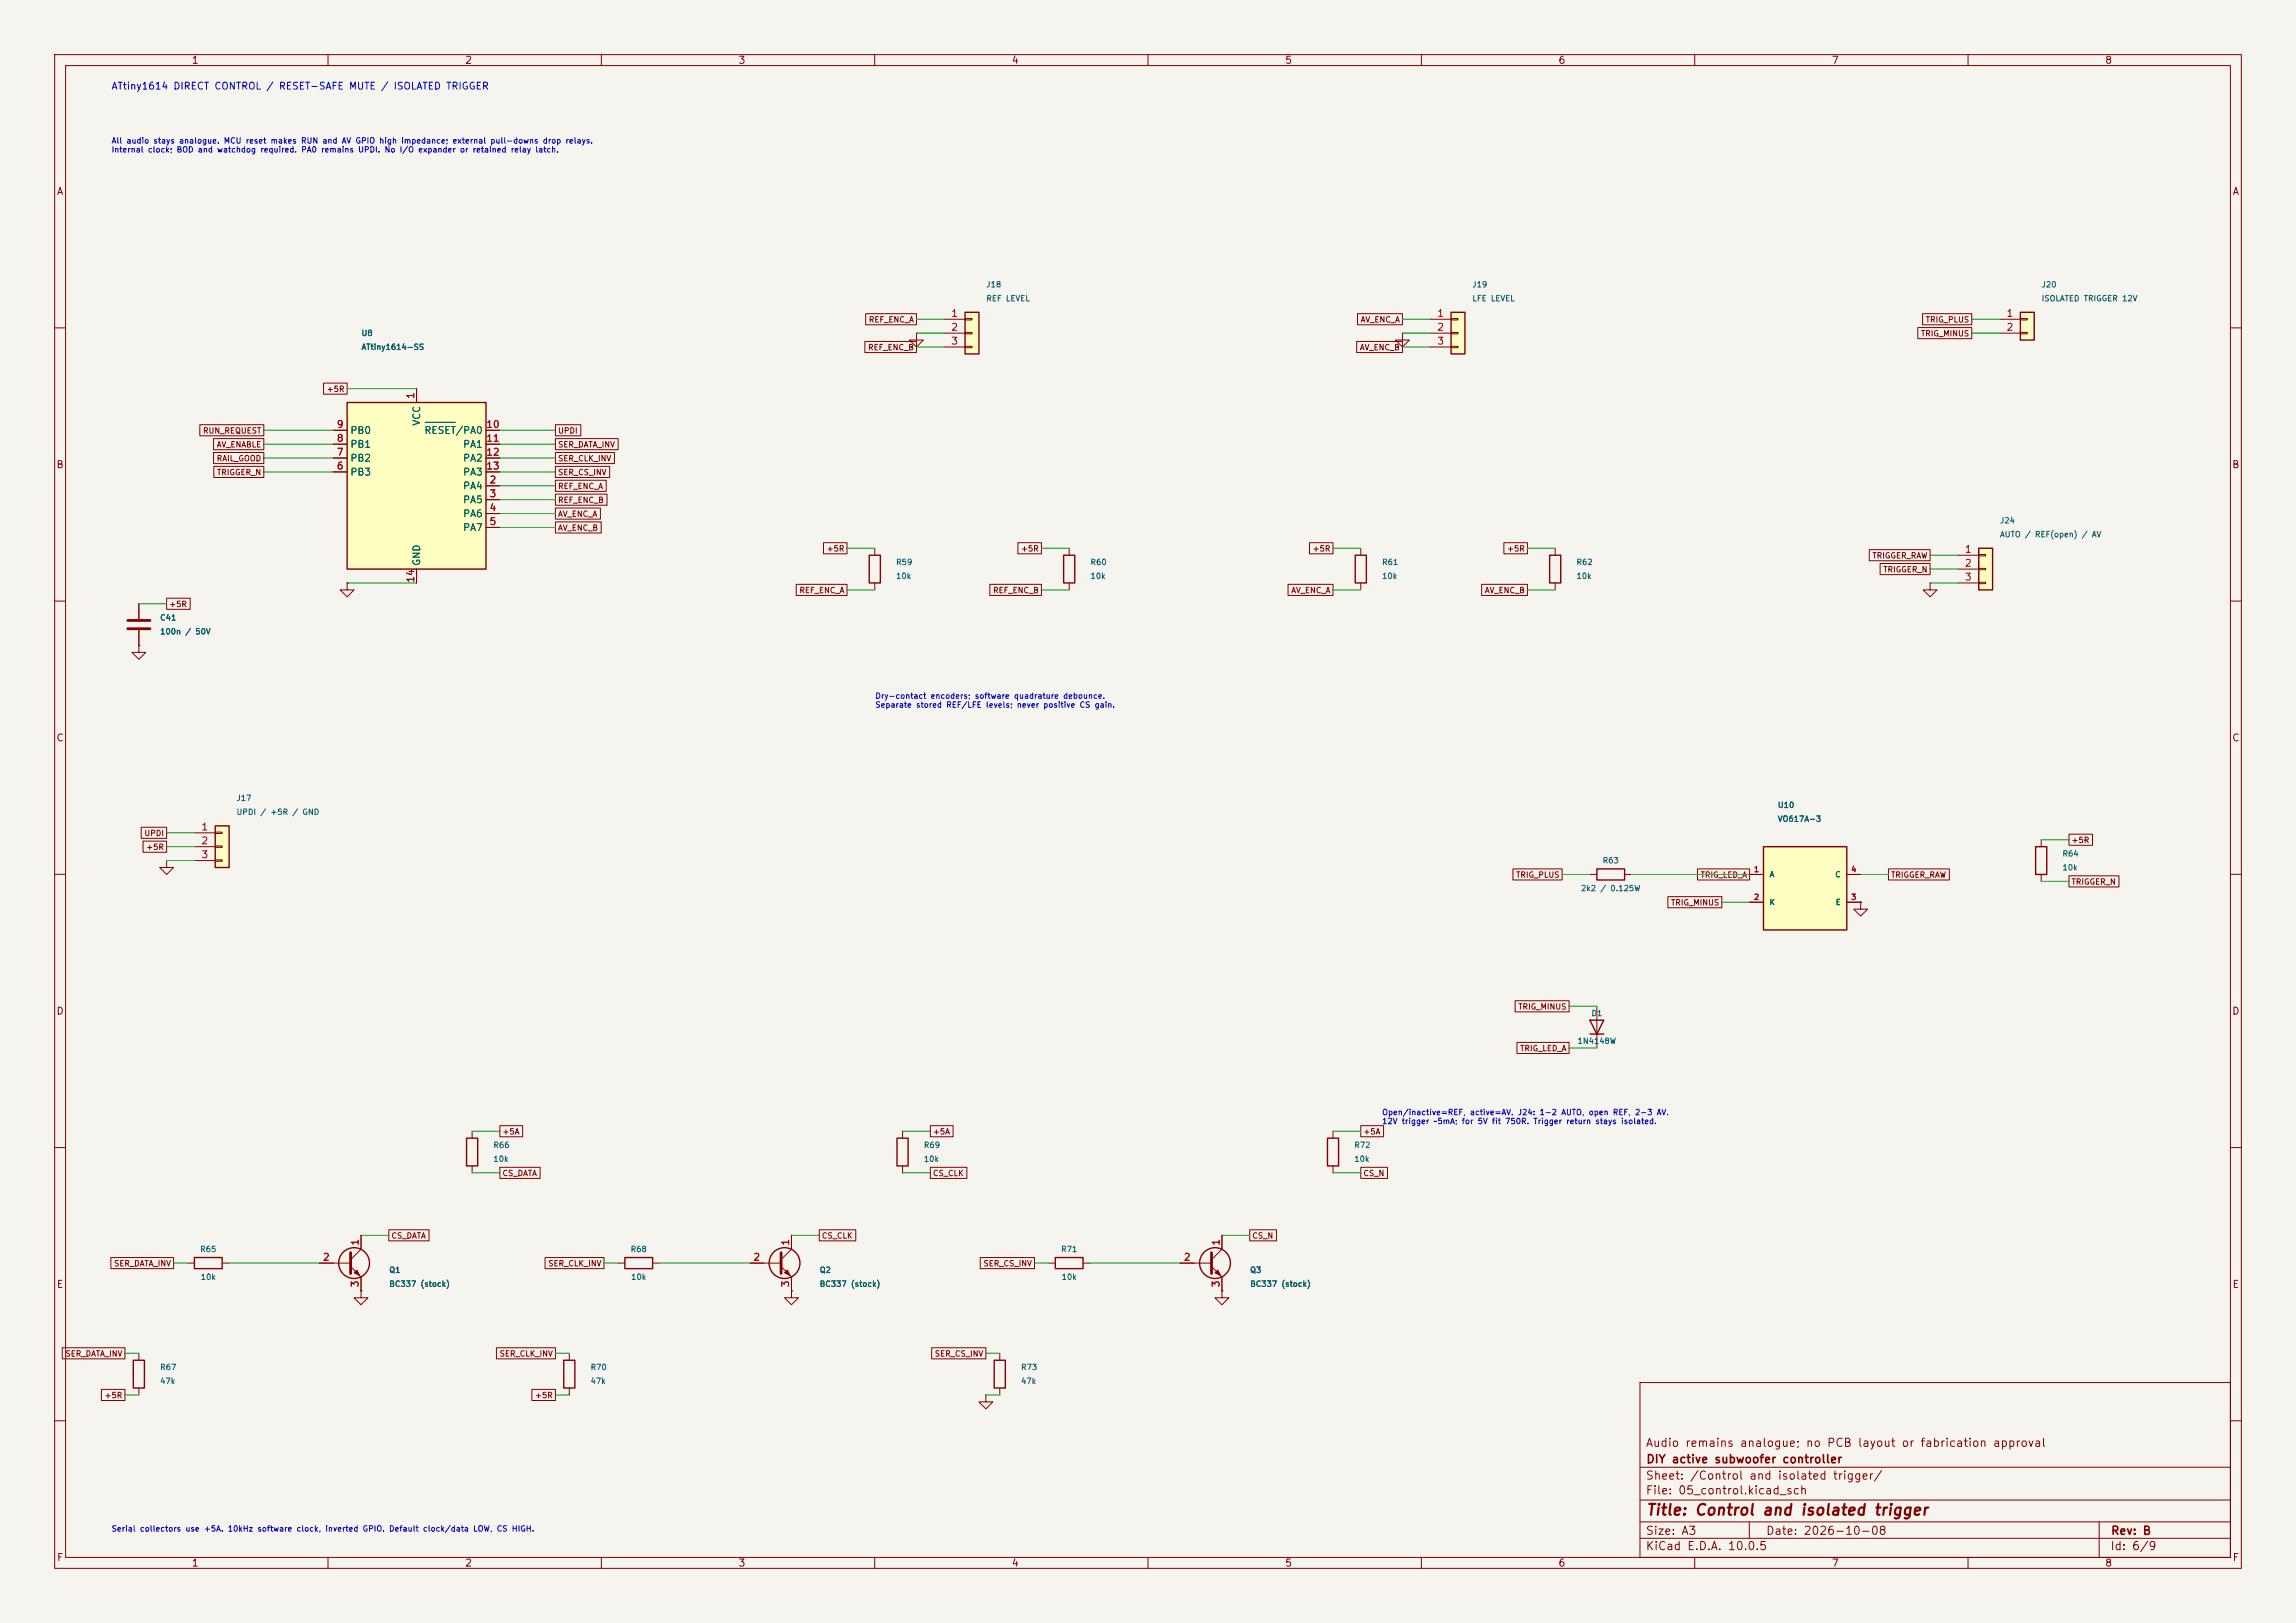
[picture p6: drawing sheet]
<svg xmlns="http://www.w3.org/2000/svg" width="420mm" height="297mm" viewBox="0 0 420 297" stroke-linecap="round" stroke-linejoin="round" font-family="sans-serif">
<defs><g id="words">
<text font-size="2" fill="#840000" x="301" y="277.8">Title: Control and isolated trigger</text>
<g font-size="1.5" fill="#840000">
<text x="300.9" y="265.1">Audio remains analogue; no PCB layout or fabrication approval</text>
<text x="301" y="268.1">DIY active subwoofer controller</text>
<text x="300.9" y="273.8">File: 05_control.kicad_sch</text>
<text x="300.9" y="271.1">Sheet: /Control and isolated trigger/</text>
<text x="300.9" y="281.2">Size: A3</text>
<text x="322.9" y="281.2">Date: 2026-10-08</text>
<text x="386" y="281.2">Rev: B</text>
<text x="300.9" y="284">KiCad E.D.A. 10.0.5</text>
<text x="385.9" y="284">Id: 6/9</text>
</g>
<g font-size="1.3" fill="#840000">
<text x="35" y="12">1</text>
<text x="85" y="12">2</text>
<text x="135" y="12">3</text>
<text x="185" y="12">4</text>
<text x="235" y="12">5</text>
<text x="285" y="12">6</text>
<text x="335" y="12">7</text>
<text x="385" y="12">8</text>
<text x="10.3" y="36">A</text>
<text x="408.3" y="36">A</text>
<text x="10.2" y="86">B</text>
<text x="408.2" y="86">B</text>
<text x="10.2" y="136">C</text>
<text x="408.2" y="136">C</text>
<text x="10.2" y="186">D</text>
<text x="408.2" y="186">D</text>
<text x="10.3" y="236">E</text>
<text x="408.3" y="236">E</text>
<text x="10.3" y="286">F</text>
<text x="35" y="287">1</text>
<text x="85" y="287">2</text>
<text x="135" y="287">3</text>
<text x="185" y="287">4</text>
<text x="235" y="287">5</text>
<text x="285" y="287">6</text>
<text x="335" y="287">7</text>
<text x="385" y="287">8</text>
<text x="408.3" y="286">F</text>
</g>
<text font-size="1.3" fill="#0000c2" x="20.3" y="16.7">ATtiny1614 DIRECT CONTROL / RESET-SAFE MUTE / ISOLATED TRIGGER</text>
<g font-size="1.3" fill="#a90000">
<text x="173.9" y="58.3">1</text>
<text x="262.8" y="58.3">1</text>
<text x="366.9" y="58.3">1</text>
<text x="173.9" y="60.8">2</text>
<text x="173.9" y="63.4">3</text>
<text x="262.8" y="60.8">2</text>
<text x="262.8" y="63.4">3</text>
<text x="366.9" y="60.8">2</text>
<text x="76.1" y="73.1" transform="rotate(-90 76.1 73.1)">1</text>
<text x="61.5" y="83.7">7</text>
<text x="61.5" y="81.1">8</text>
<text x="61.5" y="78.6">9</text>
<text x="88.8" y="78.6">10</text>
<text x="88.8" y="81.1">11</text>
<text x="88.8" y="83.7">12</text>
<text x="61.5" y="86.2">6</text>
<text x="88.8" y="86.2">13</text>
<text x="89.4" y="88.8">2</text>
<text x="89.4" y="91.3">3</text>
<text x="89.4" y="93.8">4</text>
<text x="89.4" y="96.4">5</text>
<text x="359.3" y="101.5">1</text>
<text x="76.1" y="106.7" transform="rotate(-90 76.1 106.7)">14</text>
<text x="359.3" y="104">2</text>
<text x="359.3" y="106.5">3</text>
<text x="36.7" y="152.3">1</text>
<text x="36.7" y="154.8">2</text>
<text x="36.7" y="157.3">3</text>
<text x="59" y="231">2</text>
<text x="65.9" y="228.1" transform="rotate(-90 65.9 228.1)">1</text>
<text x="137.7" y="231">2</text>
<text x="144.6" y="228.1" transform="rotate(-90 144.6 228.1)">1</text>
<text x="216.4" y="231">2</text>
<text x="223.4" y="228.1" transform="rotate(-90 223.4 228.1)">1</text>
<text x="65.9" y="235.7" transform="rotate(-90 65.9 235.7)">3</text>
<text x="144.6" y="235.7" transform="rotate(-90 144.6 235.7)">3</text>
<text x="223.4" y="235.7" transform="rotate(-90 223.4 235.7)">3</text>
</g>
<g font-size="1.3" fill="#006464">
<text x="64" y="82.2">PB1</text>
<text x="64" y="79.7">PB0</text>
<text x="77.2" y="78" transform="rotate(-90 77.2 78)">VCC</text>
<text x="77.5" y="79.7">RESET/PA0</text>
<text x="84.6" y="82.2">PA1</text>
<text x="64" y="87.3">PB3</text>
<text x="64" y="84.8">PB2</text>
<text x="84.6" y="89.9">PA4</text>
<text x="84.6" y="84.8">PA2</text>
<text x="84.6" y="87.3">PA3</text>
<text x="84.6" y="92.4">PA5</text>
<text x="84.6" y="94.9">PA6</text>
<text x="84.6" y="97.5">PA7</text>
<text x="77.2" y="103.7" transform="rotate(-90 77.2 103.7)">GND</text>
</g>
<g font-size="1" fill="#0000c2">
<text x="20.3" y="26.5">All audio stays analogue. MCU reset makes RUN and AV GPIO high impedance; external pull-downs drop relays.</text>
<text x="20.3" y="28.1">Internal clock; BOD and watchdog required. PA0 remains UPDI. No I/O expander or retained relay latch.</text>
<text x="160" y="128.1">Dry-contact encoders; software quadrature debounce.</text>
<text x="160" y="129.7">Separate stored REF/LFE levels; never positive CS gain.</text>
<text x="252.7" y="204.3">Open/inactive=REF, active=AV. J24: 1-2 AUTO, open REF, 2-3 AV.</text>
<text x="252.7" y="205.9">12V trigger ~5mA; for 5V fit 750R. Trigger return stays isolated.</text>
<text x="20.3" y="280.5">Serial collectors use +5A. 10kHz software clock, inverted GPIO. Default clock/data LOW, CS HIGH.</text>
</g>
<g font-size="1" fill="#006464">
<text x="180.3" y="52.8">J18</text>
<text x="269.2" y="52.8">J19</text>
<text x="373.4" y="52.8">J20</text>
<text x="180.3" y="55.4">REF LEVEL</text>
<text x="269.2" y="55.4">LFE LEVEL</text>
<text x="373.4" y="55.4">ISOLATED TRIGGER 12V</text>
<text x="66" y="61.7">U8</text>
<text x="66" y="64.3">ATtiny1614-SS</text>
<text x="365.7" y="96">J24</text>
<text x="365.7" y="98.6">AUTO / REF(open) / AV</text>
<text x="163.8" y="103.6">R59</text>
<text x="163.8" y="106.2">10k</text>
<text x="199.4" y="103.6">R60</text>
<text x="199.4" y="106.2">10k</text>
<text x="252.7" y="103.6">R61</text>
<text x="252.7" y="106.2">10k</text>
<text x="288.3" y="103.6">R62</text>
<text x="288.3" y="106.2">10k</text>
<text x="29.2" y="113.8">C41</text>
<text x="29.2" y="116.3">100n / 50V</text>
<text x="43.2" y="146.8">J17</text>
<text x="43.2" y="149.4">UPDI / +5R / GND</text>
<text x="325.1" y="148.1">U10</text>
<text x="325.1" y="150.6">VO617A-3</text>
<text x="293.1" y="158.2">R63</text>
<text x="323.6" y="160.8">A</text>
<text x="335.6" y="160.8">C</text>
<text x="377.2" y="157">R64</text>
<text x="377.2" y="159.5">10k</text>
<text x="289.1" y="163.3">2k2 / 0.125W</text>
<text x="323.6" y="165.9">K</text>
<text x="335.7" y="165.9">E</text>
<text x="288.5" y="191.3">1N4148W</text>
<text x="291" y="186.2">D1</text>
<text x="90.2" y="210.3">R66</text>
<text x="90.2" y="212.9">10k</text>
<text x="168.9" y="210.3">R69</text>
<text x="168.9" y="212.9">10k</text>
<text x="247.6" y="210.3">R72</text>
<text x="247.6" y="212.9">10k</text>
<text x="36.5" y="229.4">R65</text>
<text x="71.1" y="233.2">Q1</text>
<text x="115.3" y="229.4">R68</text>
<text x="149.8" y="233.2">Q2</text>
<text x="194" y="229.4">R71</text>
<text x="228.6" y="233.2">Q3</text>
<text x="36.6" y="234.4">10k</text>
<text x="71.1" y="235.7">BC337 (stock)</text>
<text x="115.4" y="234.4">10k</text>
<text x="149.8" y="235.7">BC337 (stock)</text>
<text x="194.1" y="234.4">10k</text>
<text x="228.6" y="235.7">BC337 (stock)</text>
<text x="29.2" y="251">R67</text>
<text x="107.9" y="251">R70</text>
<text x="186.7" y="251">R73</text>
<text x="29.2" y="253.5">47k</text>
<text x="107.9" y="253.5">47k</text>
<text x="186.7" y="253.5">47k</text>
</g>
<g font-size="1" fill="#840000">
<text x="158.8" y="59.3">REF_ENC_A</text>
<text x="248.8" y="59.3">AV_ENC_A</text>
<text x="352.2" y="59.3">TRIG_PLUS</text>
<text x="158.7" y="64.3">REF_ENC_B</text>
<text x="248.7" y="64.3">AV_ENC_B</text>
<text x="351.3" y="61.8">TRIG_MINUS</text>
<text x="59.7" y="72">+5R</text>
<text x="37" y="79.6">RUN_REQUEST</text>
<text x="39.5" y="82.1">AV_ENABLE</text>
<text x="102" y="82.1">SER_DATA_INV</text>
<text x="102" y="79.6">UPDI</text>
<text x="39.5" y="84.7">RAIL_GOOD</text>
<text x="39.6" y="87.2">TRIGGER_N</text>
<text x="102" y="84.7">SER_CLK_INV</text>
<text x="102" y="89.7">REF_ENC_A</text>
<text x="102" y="87.2">SER_CS_INV</text>
<text x="102" y="94.8">AV_ENC_A</text>
<text x="102" y="92.3">REF_ENC_B</text>
<text x="102" y="97.4">AV_ENC_B</text>
<text x="151.1" y="101.2">+5R</text>
<text x="186.7" y="101.2">+5R</text>
<text x="240" y="101.2">+5R</text>
<text x="275.6" y="101.2">+5R</text>
<text x="342.4" y="102.4">TRIGGER_RAW</text>
<text x="344.4" y="105">TRIGGER_N</text>
<text x="30.9" y="111.3">+5R</text>
<text x="146.1" y="108.8">REF_ENC_A</text>
<text x="181.5" y="108.8">REF_ENC_B</text>
<text x="236.1" y="108.8">AV_ENC_A</text>
<text x="271.5" y="108.8">AV_ENC_B</text>
<text x="26.3" y="153.2">UPDI</text>
<text x="26.7" y="155.8">+5R</text>
<text x="378.8" y="154.5">+5R</text>
<text x="277.2" y="160.9">TRIG_PLUS</text>
<text x="311" y="160.9">TRIG_LED_A</text>
<text x="345.8" y="160.9">TRIGGER_RAW</text>
<text x="305.6" y="165.9">TRIG_MINUS</text>
<text x="378.8" y="162.1">TRIGGER_N</text>
<text x="277.6" y="185">TRIG_MINUS</text>
<text x="278" y="192.6">TRIG_LED_A</text>
<text x="91.8" y="207.9">+5A</text>
<text x="170.6" y="207.9">+5A</text>
<text x="249.3" y="207.9">+5A</text>
<text x="91.8" y="215.5">CS_DATA</text>
<text x="170.6" y="215.5">CS_CLK</text>
<text x="249.3" y="215.5">CS_N</text>
<text x="71.5" y="226.9">CS_DATA</text>
<text x="150.2" y="226.9">CS_CLK</text>
<text x="229" y="226.9">CS_N</text>
<text x="20.8" y="232">SER_DATA_INV</text>
<text x="100.2" y="232">SER_CLK_INV</text>
<text x="179.8" y="232">SER_CS_INV</text>
<text x="11.9" y="248.5">SER_DATA_INV</text>
<text x="91.3" y="248.5">SER_CLK_INV</text>
<text x="170.9" y="248.5">SER_CS_INV</text>
<text x="19" y="256.1">+5R</text>
<text x="97.8" y="256.1">+5R</text>
</g>
<g font-size="1" fill="#a90000">
<text x="320.7" y="159.8">1</text>
<text x="338.5" y="159.8">4</text>
<text x="320.7" y="164.9">2</text>
<text x="338.5" y="164.9">3</text>
</g>
</g></defs>
<path d="M0 0h420v297h-420z" fill="#f5f4ef" stroke="#f5f4ef" stroke-width=".18"/>
<g fill="none" stroke="#840000" stroke-width=".18">
<path d="M10 10h400v277h-400zM12 12h396v273h-396zM60 10v2M110 10v2M160 10v2M210 10v2M260 10v2M310 10v2M360 10v2M10 60h2M408 60h2M10 110h2"/>
<path d="M195.6 100.3v1.3M195.6 106.7v1.3M248.9 100.3v1.3M248.9 106.7v1.3M408 110h2M10 160h2M30.5 157.5v1.3h1.2l-1.2 1.2-1.3-1.2h1.3M30.5 157.5h.1M408 160h2M10 210h2M243.8 207v1.3M243.8 213.4v1.2"/>
<path d="M408 210h2M215.9 231.1h5.7M221.6 231.8l1.9 1.9v2.5M223.5 226.1v2.5l-1.9 1.9M300 253h108v32h-108zM10 260h2M300 278.5h108M300 274.5h108M300 268.5h108M320 278.5v3M384 278.5v6.5M408 260h2"/>
<path d="M60 285v2M110 285v2M160 285v2M210 285v2M260 285v2M300 281.5h108M310 285v2M360 285v2"/>
</g>
<g fill="none" stroke="#840000" stroke-width=".25">
<path d="M194.6 101.6h2v5.1h-2zM247.9 101.6h2v5.1h-2zM242.8 208.3h2.1v5.1h-2.1z"/>
<circle cx="222.2" cy="231.1" r="2.82"/>
</g>
<path d="M221.6 229.2v3.8" fill="none" stroke="#840000" stroke-width=".51"/>
<path d="M222.2 232.9l.6-.5 .5 1z" fill="#840000" stroke="#840000" stroke-width=".18"/>
<path d="M361.9 100.3h2.6v7.7h-2.6z" fill="#ffffc2"/>
<path d="M361.9 100.3h2.6v7.7h-2.6z" fill="none" stroke="#840000" stroke-width=".25"/>
<path d="M358.1 101.6h3.8M358.1 104.1h3.8M358.1 106.7h3.8M361.9 101.5h1.3v.2h-1.3zM361.9 104h1.3v.3h-1.3zM361.9 106.6h1.3v.2h-1.3z" fill="none" stroke="#840000" stroke-width=".18"/>
<path d="M369.6 57.2h2.5v5h-2.5z" fill="#ffffc2"/>
<path d="M369.6 57.2h2.5v5h-2.5zM372.4 154.9h2v5.1h-2zM35.6 230.1h5v2.1h-5zM193 230.1h5.1v2.1h-5.1z" fill="none" stroke="#840000" stroke-width=".25"/>
<path d="M365.8 58.4h3.8M369.6 58.3h1.2v.2h-1.2zM365.8 61h3.8M369.6 60.8h1.2v.3h-1.2zM373.4 153.7v1.2M373.4 160v1.3M34.3 231.1h1.3M40.6 231.1h1.3M191.8 231.1h1.2M198.1 231.1h1.3" fill="none" stroke="#840000" stroke-width=".18"/>
<path d="M63.5 73.7h25.4v30.4h-25.4z" fill="#ffffc2"/>
<g fill="none" stroke="#840000" stroke-width=".25">
<path d="M63.5 73.7h25.4v30.4h-25.4zM283.5 101.6h2v5.1h-2zM292.1 159h5.1v2h-5.1zM290.8 186.7h2.6l-1.3 2.5zM290.8 189.2h2.6M24.4 248.9h2v5.1h-2zM103.1 248.9h2.1v5.1h-2.1z"/>
<circle cx="64.8" cy="231.1" r="2.82"/>
</g>
<g fill="none" stroke="#840000" stroke-width=".18">
<path d="M61 78.7h2.5M76.2 71.1v2.6M88.9 78.7h2.5M61 86.4h2.5M61 83.8h2.5M61 81.3h2.5M88.9 88.9h2.5M88.9 91.4h2.5M88.9 94h2.5M88.9 96.5h2.5M88.9 86.4h2.5M88.9 83.8h2.5"/>
<path d="M88.9 81.3h2.5M76.2 104.1v2.6M284.5 100.3v1.3M284.5 106.7v1.3M353.1 106.7v1.3h1.2l-1.2 1.2-1.3-1.2h1.3M353.1 106.7h.1M290.8 160h1.3M297.2 160h1.2M292.1 184.2v7.6M58.4 231.1h5.7M64.1 231.8l1.9 1.9v2.5M66 236.2v1.3h1.3l-1.3 1.3-1.2-1.3h1.2"/>
<path d="M66 236.2h.1M66 226.1v2.5l-1.9 1.9M223.5 236.2v1.3h1.3l-1.3 1.3-1.3-1.3h1.3M223.5 236.2h.1M25.4 247.6v1.3M25.4 254v1.3M104.1 247.6v1.3M104.1 254v1.3"/>
</g>
<path d="M77.8 77.3h5.5" fill="none" stroke="#006464" stroke-width=".18"/>
<path d="M64.1 229.2v3.8" fill="none" stroke="#840000" stroke-width=".51"/>
<path d="M64.8 232.9l.5-.5 .5 1z" fill="#840000" stroke="#840000" stroke-width=".18"/>
<path d="M265.4 57.2h2.6v7.6h-2.6z" fill="#ffffc2"/>
<path d="M265.4 57.2h2.6v7.6h-2.6z" fill="none" stroke="#840000" stroke-width=".25"/>
<path d="M261.6 58.4h3.8M265.4 58.3h1.3v.2h-1.3zM261.6 61h3.8M261.6 63.5h3.8M265.4 60.8h1.3v.3h-1.3zM265.4 63.4h1.3v.2h-1.3zM340.4 165.1v1.3h1.2l-1.2 1.2-1.3-1.2h1.3M340.4 165.1h.1" fill="none" stroke="#840000" stroke-width=".18"/>
<path d="M322.6 154.9h15.2v15.3h-15.2z" fill="#ffffc2"/>
<path d="M322.6 154.9h15.2v15.3h-15.2zM85.3 208.3h2.1v5.1h-2.1zM114.3 230.1h5.1v2.1h-5.1z" fill="none" stroke="#840000" stroke-width=".25"/>
<g fill="none" stroke="#840000" stroke-width=".18">
<path d="M167.6 61v1.2h1.3l-1.3 1.3-1.2-1.3h1.2M167.6 61h.1M256.5 61v1.2h1.3l-1.3 1.3-1.2-1.3h1.2M256.5 61h.1M63.5 106.7v1.3h1.3l-1.3 1.2-1.3-1.2h1.3M63.5 106.7h.1M320 160h2.6M320 165.1h2.6M337.8 160h2.6M337.8 165.1h2.6M86.4 207v1.3M86.4 213.4v1.2"/>
<path d="M113 231.1h1.3M119.4 231.1h1.2M144.8 236.2v1.3h1.2l-1.2 1.3-1.3-1.3h1.3M144.8 236.2h.1"/>
</g>
<path d="M176.5 57.2h2.6v7.6h-2.6z" fill="#ffffc2"/>
<path d="M176.5 57.2h2.6v7.6h-2.6zM159 101.6h2v5.1h-2zM164.1 208.3h2v5.1h-2zM181.9 248.9h2v5.1h-2z" fill="none" stroke="#840000" stroke-width=".25"/>
<g fill="none" stroke="#840000" stroke-width=".18">
<path d="M172.7 58.4h3.8M176.5 58.3h1.3v.2h-1.3zM172.7 61h3.8M172.7 63.5h3.8M176.5 60.8h1.3v.3h-1.3zM176.5 63.4h1.3v.2h-1.3zM25.4 118.1v1.3h1.3l-1.3 1.3-1.3-1.3h1.3M25.4 118.1h.1M25.4 110.5v2.8M25.4 115.3v2.8M160 100.3v1.3M160 106.7v1.3"/>
<path d="M165.1 207v1.3M165.1 213.4v1.2M180.3 255.3v1.2h1.3l-1.3 1.3-1.2-1.3h1.2M180.3 255.3h.1M182.9 247.6v1.3M182.9 254v1.3"/>
</g>
<path d="M23.4 113.5h4M23.4 115.1h4" fill="none" stroke="#840000" stroke-width=".51"/>
<path d="M39.4 151.1h2.5v7.7h-2.5z" fill="#ffffc2"/>
<g fill="none" stroke="#840000" stroke-width=".25">
<path d="M39.4 151.1h2.5v7.7h-2.5z"/>
<circle cx="143.5" cy="231.1" r="2.82"/>
</g>
<g fill="none" stroke="#840000" stroke-width=".18">
<path d="M158.3 57.4h9.3v2h-9.3zM248.3 57.4h8.2v2h-8.2zM350.8 59.9h9.9v2.1h-9.9zM351.7 57.4h9v2h-9zM36.5 77.7h11.8v2.1h-11.8zM59.2 70.1h4.3v2h-4.3zM61 78.7h2.5M76.2 71.1v2.6M88.9 78.7h2.5M101.6 77.7h4.6v2.1h-4.6zM158.2 62.5h9.4v2h-9.4zM248.2 62.5h8.3v2h-8.3z"/>
<path d="M39.1 80.3h9.2v2h-9.2zM39.1 82.8h9.2v2h-9.2zM39.1 85.3h9.2v2.1h-9.2zM61 86.4h2.5M61 83.8h2.5M61 81.3h2.5M88.9 88.9h2.5M88.9 91.4h2.5M88.9 94h2.5M88.9 96.5h2.5M88.9 86.4h2.5M88.9 83.8h2.5"/>
<path d="M88.9 81.3h2.5M101.6 82.8h10.8v2h-10.8zM101.6 95.5h8.4v2h-8.4zM101.6 93h8.2v2h-8.2zM101.6 90.4h9.4v2.1h-9.4zM101.6 87.9h9.3v2h-9.3zM101.6 85.3h9.9v2.1h-9.9zM101.6 80.3h11.5v2h-11.5zM150.6 99.3h4.3v2h-4.3zM186.2 99.3h4.3v2h-4.3zM239.5 99.3h4.3v2h-4.3zM275.1 99.3h4.3v2h-4.3z"/>
<path d="M25.4 118.1h.1M25.4 110.5v2.8M25.4 115.3v2.8M30.5 109.5h4.3v2h-4.3zM63.5 106.7h.1M76.2 104.1v2.6M145.6 106.9h9.3v2.1h-9.3zM181.1 106.9h9.4v2.1h-9.4zM235.6 106.9h8.2v2.1h-8.2zM271 106.9h8.4v2.1h-8.4zM341.9 100.6h11.2v2h-11.2zM343.9 103.1h9.2v2.1h-9.2z"/>
<path d="M25.8 151.4h4.7v2h-4.7zM26.2 153.9h4.3v2.1h-4.3zM35.6 152.4h3.8M35.6 154.9h3.8M35.6 157.5h3.8M39.4 152.3h1.2v.2h-1.2zM39.4 154.8h1.2v.3h-1.2zM39.4 157.4h1.2v.2h-1.2zM276.7 159h9v2h-9zM310.5 159h9.5v2h-9.5zM345.4 159h11.2v2h-11.2zM378.5 152.7h4.3v2h-4.3z"/>
<path d="M305.1 164.1h9.9v2h-9.9zM320 160h2.6M320 165.1h2.6M337.8 160h2.6M337.8 165.1h2.6M340.4 165.1h.1M378.5 160.3h9.1v2h-9.1zM277.1 183.1h9.9v2.1h-9.9zM277.5 190.8h9.5v2h-9.5zM91.4 213.6h7.4v2h-7.4zM91.4 206h4.2v2h-4.2zM170.2 213.6h6.7v2h-6.7z"/>
<path d="M170.2 206h4.1v2h-4.1zM248.9 206h4.2v2h-4.2zM248.9 213.6h4.9v2h-4.9zM20.3 230.1h11.4v2.1h-11.4zM58.4 231.1h2.6M66 236.2h.1M66 226.1v2.5M66 233.7v2.5M71.1 225h7.4v2.1h-7.4zM99.7 230.1h10.8v2.1h-10.8zM137.2 231.1h5.7M142.9 231.8l1.9 1.9v2.5"/>
<path d="M144.8 236.2h.1M144.8 226.1v2.5l-1.9 1.9M149.9 225h6.6v2.1h-6.6zM179.3 230.1h9.9v2.1h-9.9zM215.9 231.1h2.5M223.5 236.2h.1M223.5 226.1v2.5M223.5 233.7v2.5M228.6 225h4.9v2.1h-4.9zM11.4 246.6h11.5v2.1h-11.5zM18.6 254.3h4.3v2h-4.3zM90.8 246.6h10.8v2.1h-10.8z"/>
<path d="M97.3 254.3h4.3v2h-4.3zM170.4 246.6h9.9v2.1h-9.9z"/>
</g>
<path d="M142.9 229.2v3.8" fill="none" stroke="#840000" stroke-width=".51"/>
<path d="M144 232.4l.5 1-1-.5z" fill="#840000" stroke="#840000" stroke-width=".18"/>
<g fill="none" stroke="#009600" stroke-width=".18">
<path d="M167.6 58.4h5.1M256.5 58.4h5.1M360.7 58.4h5.1M48.3 78.7h12.7M63.5 71.1h12.7M91.4 78.7h10.2M167.6 61h5.1M167.6 63.5h5.1M256.5 61h5.1M256.5 63.5h5.1M360.7 61h5.1M48.3 83.8h12.7"/>
<path d="M48.3 81.3h12.7M48.3 86.4h12.7M91.4 83.8h10.2M91.4 81.3h10.2M91.4 86.4h10.2M91.4 96.5h10.2M91.4 94h10.2M91.4 91.4h10.2M91.4 88.9h10.2M25.4 110.5h5.1M63.5 106.7h12.7M154.9 108h5.1"/>
<path d="M154.9 100.3h5.1M190.5 108h5.1M190.5 100.3h5.1M243.8 108h5.1M243.8 100.3h5.1M279.4 108h5.1M279.4 100.3h5.1M353.1 106.7h5M353.1 101.6h5M353.1 104.1h5M30.5 157.5h5.1M30.5 154.9h5.1"/>
<path d="M30.5 152.4h5.1M373.4 153.7h5.1M285.7 160h5.1M298.4 160h21.6M315 165.1h5M340.4 160h5M373.4 161.3h5.1M287 184.2h5.1M287 191.8h5.1M86.4 214.6h5M86.4 207h5M165.1 214.6h5.1"/>
<path d="M165.1 207h5.1M243.8 214.6h5.1M243.8 207h5.1M31.7 231.1h2.6M41.9 231.1h16.5M66 226.1h5.1M110.5 231.1h2.5M120.6 231.1h16.6M144.8 226.1h5.1M189.2 231.1h2.6M199.4 231.1h16.5M223.5 226.1h5.1"/>
<path d="M22.9 247.6h2.5M22.9 255.3h2.5M101.6 247.6h2.5M101.6 255.3h2.5M180.3 247.6h2.6M180.3 255.3h2.6"/>
</g>
<path d="M77.8 77.3h5.5" fill="none" stroke="#006464" stroke-width=".18"/>
<use href="#words"/>
</svg>
